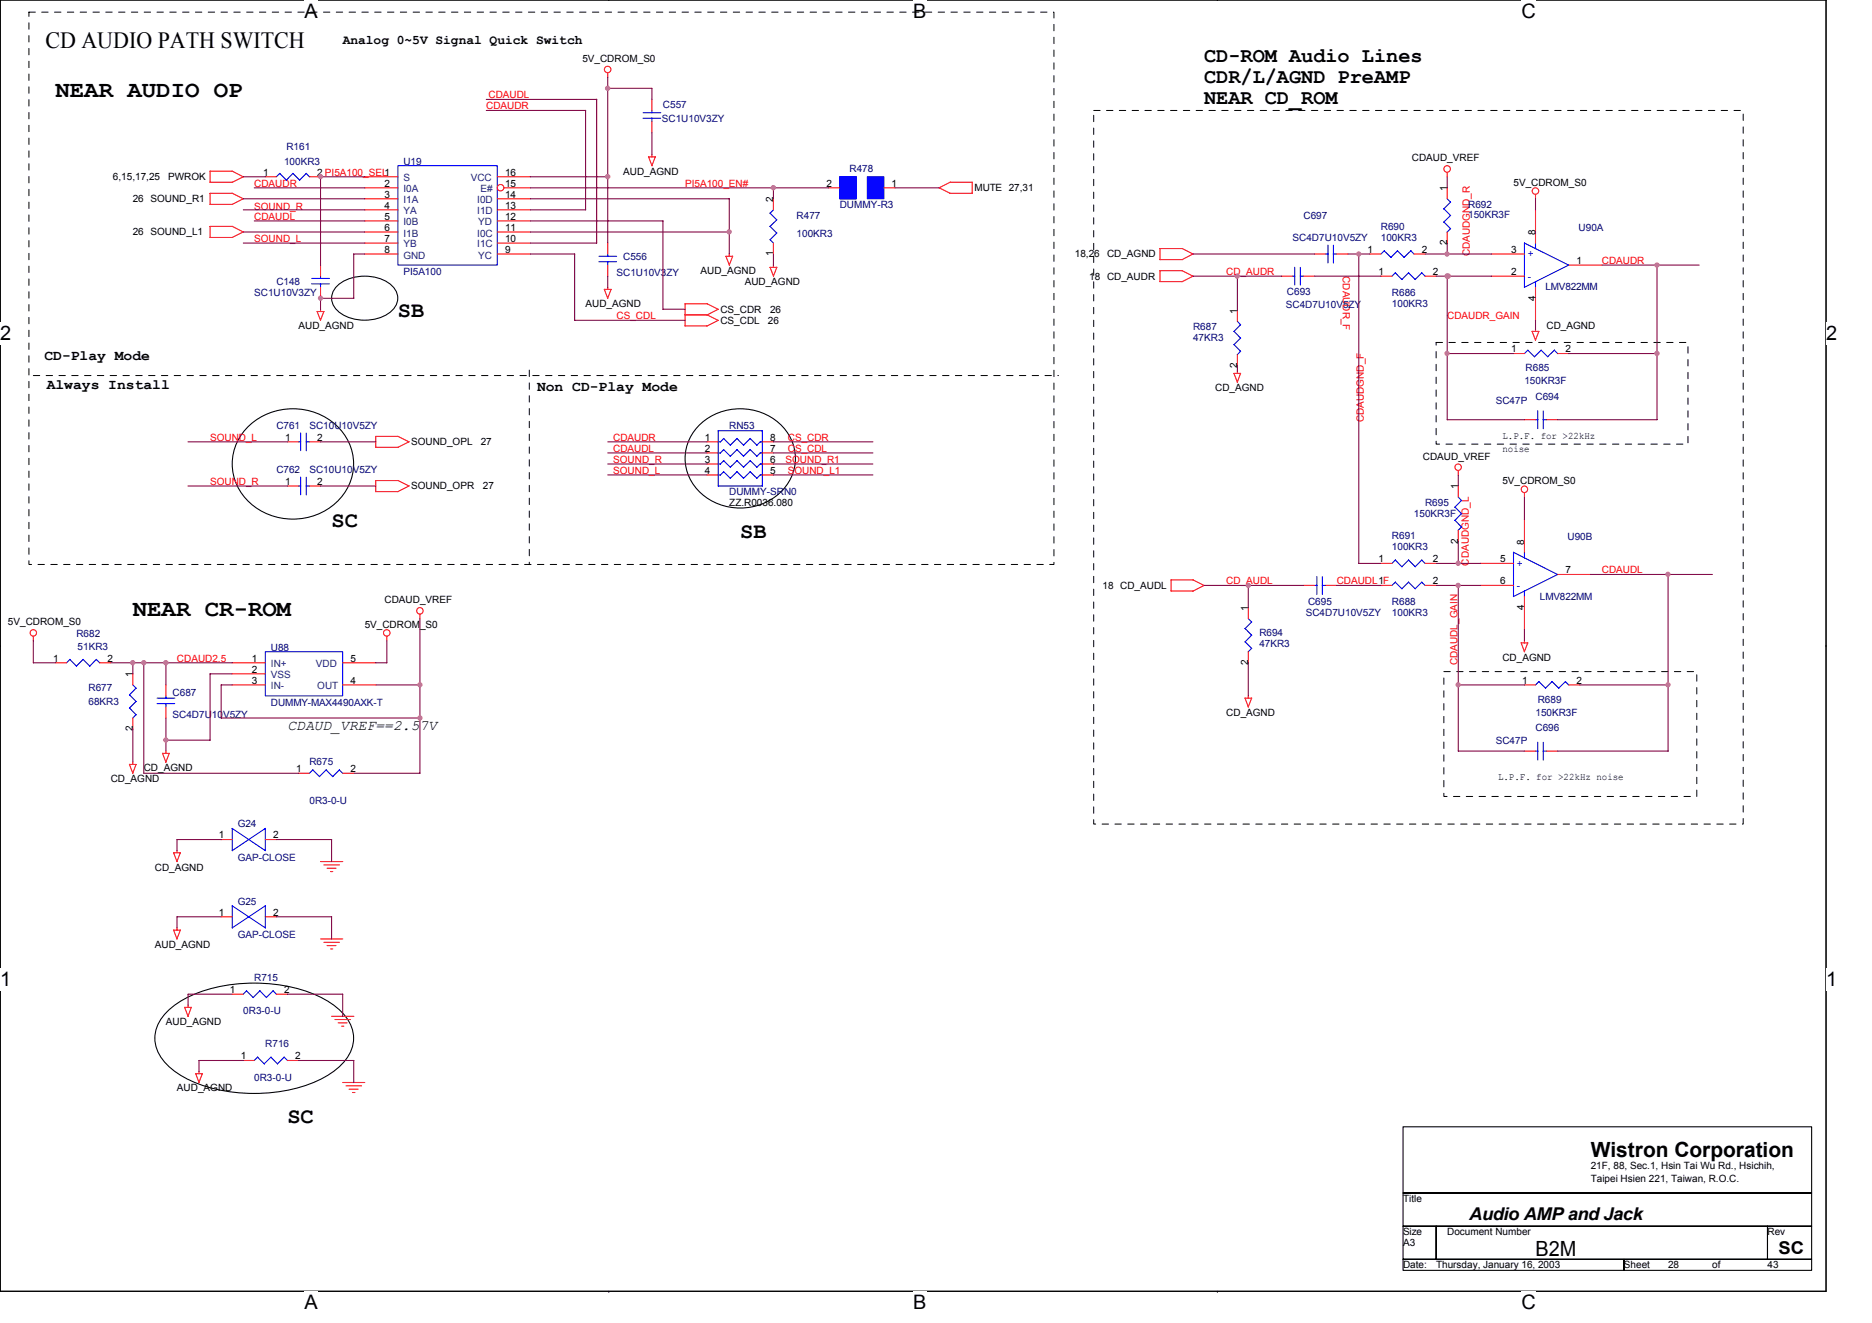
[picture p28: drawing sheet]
<svg xmlns="http://www.w3.org/2000/svg" width="297mm" height="210mm" viewBox="0 0 297 210" stroke-linecap="round" stroke-linejoin="round" font-family="sans-serif">
<defs><g id="words">
<g font-size="3.7">
<text x="7.2" y="7.7">CD AUDIO PATH SWITCH</text>
<text x="8.8" y="15.3">NEAR AUDIO OP</text>
<text x="21.1" y="97.7">NEAR CR-ROM</text>
</g>
<g font-size="3.5">
<text x="63.1" y="50.3">SB</text>
<text x="52.6" y="83.6">SC</text>
<text x="117.5" y="85.3">SB</text>
<text x="45.6" y="178.2">SC</text>
</g>
<g font-size="3.3">
<text x="191.1" y="9.8">CD-ROM Audio Lines</text>
<text x="191.1" y="13.2">CDR/L/AGND PreAMP</text>
<text x="191.1" y="16.6">NEAR CD_ROM</text>
<text x="252.4" y="183.6">Wistron Corporation</text>
<text x="243.6" y="199.3">B2M</text>
</g>
<g font-size="3.2">
<text x="48.3" y="2.8">A</text>
<text x="144.9" y="2.8">B</text>
<text x="241.4" y="2.8">C</text>
<text x="0" y="54">2</text>
<text x="289.7" y="54">2</text>
<text x="0" y="156.4">1</text>
<text x="289.7" y="156.4">1</text>
<text x="48.3" y="207.7">A</text>
<text x="144.9" y="207.7">B</text>
<text x="241.4" y="207.7">C</text>
</g>
<g font-size="2.8">
<text x="233.1" y="193.6">Audio AMP and Jack</text>
<text x="282.2" y="198.9">SC</text>
</g>
<g font-size="2.3">
<text x="7" y="57.1">CD-Play Mode</text>
<text x="7.4" y="61.7">Always Install</text>
<text x="85.2" y="62">Non CD-Play Mode</text>
<text x="45.6" y="115.8">CDAUD_VREF==2.57V</text>
</g>
<text font-size="2.1" x="54.4" y="7">Analog 0~5V Signal Quick Switch</text>
<g font-size="1.6">
<text x="92.4" y="9.8">5V_CDROM_S0</text>
<text x="17.9" y="28.6">6,15,17,25</text>
<text x="26.7" y="28.6">PWROK</text>
<text x="41.7" y="27.9">1</text>
<text x="50.3" y="27.9">2 PI5A100_SEL1</text>
<text x="61" y="29.6">2</text>
<text x="80.1" y="29.6">15</text>
<text x="80.1" y="27.9">16</text>
<text x="98.9" y="27.7">AUD_AGND</text>
<text x="131.1" y="29.6">2</text>
<text x="141.5" y="29.6">1</text>
<text x="224" y="25.6">CDAUD_VREF</text>
<text x="240.2" y="29.5">5V_CDROM_S0</text>
<text x="21.1" y="32.1">26 SOUND_R1</text>
<text x="61" y="31.4">3</text>
<text x="61" y="33.1">4</text>
<text x="61" y="34.9">5</text>
<text x="80.1" y="34.9">12</text>
<text x="80.1" y="33.1">13</text>
<text x="80.1" y="31.4">14</text>
<text x="122.7" y="32.1" transform="rotate(-90 122.7 32.1)">2</text>
<text x="154.6" y="30.3">MUTE 27,31</text>
<text x="229.6" y="30.3" transform="rotate(-90 229.6 30.3)">1</text>
<text x="21.1" y="37.3">26 SOUND_L1</text>
<text x="61" y="36.6">6</text>
<text x="61" y="38.4">7</text>
<text x="61" y="40.1">8</text>
<text x="80.1" y="40.1">9</text>
<text x="80.1" y="38.4">10</text>
<text x="80.1" y="36.6">11</text>
<text x="122.7" y="40.7" transform="rotate(-90 122.7 40.7)">1</text>
<text x="170.6" y="40.9">18,26</text>
<text x="175.7" y="40.9">CD_AGND</text>
<text x="217" y="40.1">1</text>
<text x="225.6" y="40.1">2</text>
<text x="229.6" y="38.9" transform="rotate(-90 229.6 38.9)">2</text>
<text x="239.8" y="40.1">3</text>
<text x="243.6" y="37.3" transform="rotate(-90 243.6 37.3)">8</text>
<text x="250.1" y="41.9">1</text>
<text x="111.2" y="43.5">AUD_AGND</text>
<text x="118.2" y="45.2">AUD_AGND</text>
<text x="172.8" y="44.4">18 CD_AUDR</text>
<text x="218.8" y="43.6">1</text>
<text x="227.3" y="43.6">2</text>
<text x="239.8" y="43.6">2</text>
<text x="243.6" y="47.7" transform="rotate(-90 243.6 47.7)">4</text>
<text x="47.4" y="52.2">AUD_AGND</text>
<text x="92.9" y="48.7">AUD_AGND</text>
<text x="114.3" y="49.6">CS_CDR</text>
<text x="114.3" y="51.4">CS_CDL</text>
<text x="121.9" y="51.4">26</text>
<text x="122.2" y="49.6">26</text>
<text x="196.3" y="49.8" transform="rotate(-90 196.3 49.8)">1</text>
<text x="245.4" y="52.2">CD_AGND</text>
<text x="196.3" y="58.4" transform="rotate(-90 196.3 58.4)">2</text>
<text x="239.8" y="55.9">1</text>
<text x="248.4" y="55.9">2</text>
<text x="192.8" y="62.1">CD_AGND</text>
<text x="45.3" y="69.9">1</text>
<text x="50.3" y="69.9">2</text>
<text x="65.2" y="70.7">SOUND_OPL</text>
<text x="76.3" y="70.7">27</text>
<text x="111.8" y="69.9">1</text>
<text x="111.8" y="71.7">2</text>
<text x="122.2" y="71.7">7</text>
<text x="122.2" y="69.9">8</text>
<text x="238.4" y="69.6">L.P.F. for &gt;22kHz</text>
<text x="238.4" y="71.8">noise</text>
<text x="45.3" y="76.9">1</text>
<text x="50.3" y="76.9">2</text>
<text x="65.2" y="77.7">SOUND_OPR</text>
<text x="76.6" y="77.7">27</text>
<text x="111.8" y="73.4">3</text>
<text x="111.8" y="75.2">4</text>
<text x="122.2" y="75.2">5</text>
<text x="122.2" y="73.4">6</text>
<text x="225.8" y="72.9">CDAUD_VREF</text>
<text x="231.4" y="77.6" transform="rotate(-90 231.4 77.6)">1</text>
<text x="238.4" y="76.8">5V_CDROM_S0</text>
<text x="115.7" y="80.3">ZZ.R0036.080</text>
<text x="218.8" y="89.2">1</text>
<text x="227.3" y="89.2">2</text>
<text x="231.4" y="86.2" transform="rotate(-90 231.4 86.2)">2</text>
<text x="238" y="89.2">5</text>
<text x="241.9" y="86.4" transform="rotate(-90 241.9 86.4)">8</text>
<text x="61" y="95.7">CDAUD_VREF</text>
<text x="174.9" y="93.4">18 CD_AUDL</text>
<text x="218.8" y="92.7">1</text>
<text x="227.3" y="92.7">2</text>
<text x="238" y="92.7">6</text>
<text x="248.4" y="91">7</text>
<text x="1.3" y="99.2">5V_CDROM_S0</text>
<text x="57.9" y="99.6">5V_CDROM_S0</text>
<text x="198.1" y="96.9" transform="rotate(-90 198.1 96.9)">1</text>
<text x="241.9" y="96.8" transform="rotate(-90 241.9 96.8)">4</text>
<text x="8.4" y="105">1</text>
<text x="17" y="105">2</text>
<text x="21.1" y="107.4" transform="rotate(-90 21.1 107.4)">1</text>
<text x="40" y="105">1</text>
<text x="40" y="106.7">2</text>
<text x="55.6" y="105">5</text>
<text x="198.1" y="105.5" transform="rotate(-90 198.1 105.5)">2</text>
<text x="238.4" y="104.8">CD_AGND</text>
<text x="40" y="108.5">3</text>
<text x="55.6" y="108.5">4</text>
<text x="194.6" y="113.6">CD_AGND</text>
<text x="241.5" y="108.5">1</text>
<text x="250.1" y="108.5">2</text>
<text x="21.1" y="116" transform="rotate(-90 21.1 116)">2</text>
<text x="17.6" y="124.1">CD_AGND</text>
<text x="22.8" y="122.3">CD_AGND</text>
<text x="47" y="122.5">1</text>
<text x="55.6" y="122.5">2</text>
<text x="237.7" y="123.8">L.P.F. for &gt;22kHz noise</text>
<text x="34.7" y="133">1</text>
<text x="43.3" y="133">2</text>
<text x="24.6" y="138.1">CD_AGND</text>
<text x="34.7" y="145.3">1</text>
<text x="43.3" y="145.3">2</text>
<text x="24.6" y="150.4">AUD_AGND</text>
<text x="36.5" y="157.6">1</text>
<text x="45.1" y="157.6">2</text>
<text x="26.3" y="162.7">AUD_AGND</text>
<text x="28.1" y="173.2">AUD_AGND</text>
<text x="38.2" y="168.1">1</text>
<text x="46.8" y="168.1">2</text>
<text x="252.4" y="185.4">21F, 88, Sec.1, Hsin Tai Wu Rd., Hsichih,</text>
<text x="222.6" y="190.7">Title</text>
<text x="252.4" y="187.5">Taipei Hsien 221, Taiwan, R.O.C.</text>
<text x="222.6" y="197.7">A3</text>
<text x="222.6" y="196">Size</text>
<text x="229.6" y="196">Document Number</text>
<text x="280.5" y="196">Rev</text>
<text x="222.6" y="201.2">Date:</text>
<text x="227.9" y="201.2">Thursday, January 16, 2003</text>
<text x="257.7" y="201.2">Sheet</text>
<text x="264.7" y="201.2">28</text>
<text x="271.7" y="201.2">of</text>
<text x="280.5" y="201.2">43</text>
</g>
<g font-size="1.6" fill="#f00">
<text x="77.1" y="17.4">CDAUDR</text>
<text x="77.5" y="15.6">CDAUDL</text>
<text x="40.3" y="29.6">CDAUDR</text>
<text x="108.7" y="29.6">PI5A100_EN#</text>
<text x="40.3" y="34.9">CDAUDL</text>
<text x="40.3" y="33.3">SOUND_R</text>
<text x="40.3" y="38.4">SOUND_L</text>
<text x="233.2" y="40.7" transform="rotate(-90 233.2 40.7)">CDAUDGND_R</text>
<text x="254.2" y="41.9">CDAUDR</text>
<text x="194.6" y="43.6">CD_AUDR</text>
<text x="213.1" y="43.8" transform="rotate(90 213.1 43.8)">CDAUDR_F</text>
<text x="97.8" y="50.7">CS_CDL</text>
<text x="229.6" y="50.7">CDAUDR_GAIN</text>
<text x="33.3" y="69.9">SOUND_L</text>
<text x="97.3" y="69.9">CDAUDR</text>
<text x="97.3" y="71.7">CDAUDL</text>
<text x="125" y="69.9">CS_CDR</text>
<text x="125" y="71.7">CS_CDL</text>
<text x="216.4" y="67" transform="rotate(-90 216.4 67)">CDAUDGND_F</text>
<text x="33.3" y="77">SOUND_R</text>
<text x="97.3" y="73.4">SOUND_R</text>
<text x="97.3" y="75.2">SOUND_L</text>
<text x="124.6" y="73.4">SOUND_R1</text>
<text x="125" y="75.2">SOUND_L1</text>
<text x="233" y="89.7" transform="rotate(-90 233 89.7)">CDAUDGND_L</text>
<text x="194.6" y="92.7">CD_AUDL</text>
<text x="212.1" y="92.7">CDAUDL_F</text>
<text x="254.2" y="91">CDAUDL</text>
<text x="28.1" y="105">CDAUD2.5</text>
<text x="231.3" y="105.5" transform="rotate(-90 231.3 105.5)">CDAUDL_GAIN</text>
</g>
<g font-size="1.6" fill="#000080">
<text x="105.2" y="17.2">C557</text>
<text x="45.4" y="23.9">R161</text>
<text x="105" y="19.3">SC1U10V3ZY</text>
<text x="45.1" y="26.1">100KR3</text>
<text x="64" y="26.1">U19</text>
<text x="134.8" y="27.3">R478</text>
<text x="126.4" y="34.7">R477</text>
<text x="133.2" y="33">DUMMY-R3</text>
<text x="206.8" y="34.7">C697</text>
<text x="233" y="33">R692</text>
<text x="233" y="34.5">150KR3F</text>
<text x="98.9" y="41.2">C556</text>
<text x="126.4" y="37.5">100KR3</text>
<text x="205.1" y="38.2">SC4D7U10V5ZY</text>
<text x="219.1" y="36.5">R690</text>
<text x="219.1" y="38.2">100KR3</text>
<text x="250.5" y="36.6">U90A</text>
<text x="40.3" y="47">SC1U10V3ZY</text>
<text x="43.9" y="45.2">C148</text>
<text x="64" y="43.6">PI5A100</text>
<text x="97.8" y="43.8">SC1U10V3ZY</text>
<text x="204.2" y="46.8">C693</text>
<text x="220.9" y="47">R686</text>
<text x="245.2" y="45.9">LMV822MM</text>
<text x="189.3" y="52.4">R687</text>
<text x="204" y="48.9">SC4D7U10V5ZY</text>
<text x="220.9" y="48.7">100KR3</text>
<text x="189.3" y="54.2">47KR3</text>
<text x="242.1" y="58.9">R685</text>
<text x="237.3" y="64.2">SC47P</text>
<text x="241.9" y="61">150KR3F</text>
<text x="243.6" y="63.5">C694</text>
<text x="43.9" y="68">C761</text>
<text x="49.1" y="68">SC10U10V5ZY</text>
<text x="115.7" y="68">RN53</text>
<text x="43.9" y="75">C762</text>
<text x="49.1" y="75">SC10U10V5ZY</text>
<text x="115.7" y="78.5">DUMMY-SRN0</text>
<text x="224.4" y="82">150KR3F</text>
<text x="226.1" y="80.3">R695</text>
<text x="220.9" y="85.5">R691</text>
<text x="220.9" y="87.3">100KR3</text>
<text x="248.7" y="85.7">U90B</text>
<text x="244.3" y="95.2">LMV822MM</text>
<text x="12.1" y="101.1">R682</text>
<text x="199.8" y="101">R694</text>
<text x="207.2" y="97.8">SC4D7U10V5ZY</text>
<text x="207.6" y="96.1">C695</text>
<text x="220.9" y="96.1">R688</text>
<text x="220.9" y="97.8">100KR3</text>
<text x="12.3" y="103.1">51KR3</text>
<text x="43" y="103.3">U88</text>
<text x="199.8" y="102.7">47KR3</text>
<text x="14.1" y="109.6">R677</text>
<text x="14.1" y="111.8">68KR3</text>
<text x="27.4" y="110.4">C687</text>
<text x="27.4" y="113.9">SC4D7U10V5ZY</text>
<text x="43" y="112">DUMMY-MAX4490AXK-T</text>
<text x="243.6" y="113.6">150KR3F</text>
<text x="244" y="111.5">R689</text>
<text x="237.3" y="118">SC47P</text>
<text x="243.6" y="116">C696</text>
<text x="49.1" y="121.3">R675</text>
<text x="37.7" y="131.3">G24</text>
<text x="49.1" y="127.6">0R3-0-U</text>
<text x="37.7" y="136.5">GAP-CLOSE</text>
<text x="37.7" y="143.6">G25</text>
<text x="37.7" y="148.8">GAP-CLOSE</text>
<text x="40.3" y="155.6">R715</text>
<text x="38.6" y="160.9">0R3-0-U</text>
<text x="42.1" y="166.2">R716</text>
<text x="40.3" y="171.4">0R3-0-U</text>
</g>
<g font-size="1.6" fill="#004080">
<text x="64" y="28.8">S</text>
<text x="74.7" y="28.8">VCC</text>
<text x="64" y="30.5">I0A</text>
<text x="64" y="32.3">I1A</text>
<text x="64" y="34">YA</text>
<text x="64" y="35.8">I0B</text>
<text x="75.7" y="34">I1D</text>
<text x="75.7" y="32.3">I0D</text>
<text x="75.9" y="35.8">YD</text>
<text x="76.3" y="30.5">E#</text>
<text x="64" y="37.5">I1B</text>
<text x="64" y="39.3">YB</text>
<text x="64" y="41">GND</text>
<text x="75.7" y="39.3">I1C</text>
<text x="75.7" y="37.5">I0C</text>
<text x="75.9" y="41">YC</text>
<text x="43" y="105.9">IN+</text>
<text x="43" y="107.6">VSS</text>
<text x="50.1" y="105.9">VDD</text>
<text x="43" y="109.4">IN-</text>
<text x="50.4" y="109.4">OUT</text>
</g>
<g font-size="1.6" fill="#00f">
<text x="242.4" y="40.9">+</text>
<text x="242.4" y="44.4">-</text>
<text x="240.7" y="89.9">+</text>
<text x="240.7" y="93.4">-</text>
</g>
</g></defs>
<path d="M0 0h289.7v204.9h-289.7z" fill="none" stroke="#000" stroke-width=".17"/>
<g fill="#fff">
<path d="M48.3 0h2.1v3.5h-2.1z"/>
<path d="M48.3 204.9h2.1v3.5h-2.1z"/>
</g>
<path d="M96.6 0h.1M96.6 204.9h.1" fill="none" stroke="#000" stroke-width=".17"/>
<g fill="#fff">
<path d="M144.9 0h2.1v3.5h-2.1z"/>
<path d="M144.9 204.9h2.1v3.5h-2.1z"/>
</g>
<path d="M193.2 0h.1M193.2 204.9h.1" fill="none" stroke="#000" stroke-width=".17"/>
<g fill="#fff">
<path d="M241.4 0h2.3v3.5h-2.3z"/>
<path d="M241.4 204.9h2.3v3.5h-2.3z"/>
<path d="M0 51.2h1.8v3.5h-1.8z"/>
<path d="M289.7 51.2h1.8v3.5h-1.8z"/>
<path d="M0 153.6h1.8v3.5h-1.8z"/>
<path d="M289.7 153.6h1.8v3.5h-1.8z"/>
</g>
<g fill="none" stroke="#000" stroke-width=".17">
<path d="M53.3 45.5a6.8 6.8 0 0 1 9.1 0 2.62 2.62 0 0 1-.5 4.1 6.9 6.9 0 0 1-8.6-.5 2.54 2.54 0 0 1 0-3.6zM39.7 67.4a10.2 10.2 0 0 1 15.1 1.8 8.3 8.3 0 0 1-3.5 12 10.1 10.1 0 0 1-13.7-4.2 8.2 8.2 0 0 1 2.1-9.6zM111.3 67.2a9.3 9.3 0 0 1 13.7 1.5 7.5 7.5 0 0 1-3.1 10.8 9.2 9.2 0 0 1-12.5-3.7 7.3 7.3 0 0 1 1.9-8.6zM0 102.4h.1M289.7 102.4h.1M26.2 160.9a17.2 17.2 0 0 1 10.5-4.7 25.3 25.3 0 0 1 14.8 2.3 8.3 8.3 0 0 1 4.5 5.2 5.9 5.9 0 0 1-2.3 5.7 19.8 19.8 0 0 1-11.5 4 23.4 23.4 0 0 1-14.2-3.2 6.9 6.9 0 0 1-3.4-5.5 5.8 5.8 0 0 1 1.6-3.8zM222.6 178.8h64.9v10.5h-64.9zM222.6 194.5h5.3v5.3h-5.3zM222.6 189.3h64.9v5.2h-64.9zM222.6 199.8h35.1v1.7h-35.1zM227.9 194.5h52.6v5.3h-52.6zM257.7 199.8h29.8v1.7h-29.8z"/>
<path d="M280.5 194.5h7v5.3h-7z"/>
</g>
<path d="M4.6 1.9h162.6v87.7h-162.6v-87.7M173.5 17.5h103.1v113.2h-103.1v-113.2M5.3 59.6h162.7M84 58.7v30.9M227.9 54.3h39.9v16.2h-39.9v-16.2M229.1 106.6h40.1v19.8h-40.1v-19.8" fill="none" stroke="#000" stroke-width=".16" stroke-dasharray="1 1 1 1 1 1 1 1"/>
<g fill="none" stroke="#f00" stroke-width=".17">
<path d="M96.4 11.6v.7M103.4 15.7v1.8M103.4 19.3v1.8M33.3 27.2h3.6l1.7 .9M33.3 27.1v1.8h3.5M36.8 30.6l1.8 .9M36.8 35.9l1.8 .9M36.8 30.7h-3.5v1.7M36.8 35.9h-3.5v1.8h3.6l1.7-.9M38.6 28l-1.8 .9M38.6 31.5l-1.7 .9h-3.6M42.1 28h1.8"/>
<path d="M49.1 28h1.8M57.8 29.8h5.3M57.8 28h5.3M57.8 31.5h5.3M57.8 33.3h5.3M57.8 35.1h5.3M57.8 36.8h5.3M57.8 38.6h5.3M78.9 28h5.3M78.9 31.5h5.3M78.9 33.3h5.3M78.9 35.1h5.3"/>
<path d="M78.9 36.8h5.3M78.9 38.6h5.3M80 29.8h4.2M96.4 38.5v1.8M102.9 24.9h1.1l-.6 1.4zM103.4 24.5v.4M122.7 31.5v1.8M122.7 38.6v1.7M131.5 29.8h1.7M140.2 29.8h1.8M150.7 30.7h3.6M150.8 28.9h3.5v1.8"/>
<path d="M150.8 28.9l-1.8 .9 1.8 .9M184 39.4h3.6M184.1 39.4v1.8M187.6 39.4l1.7 .9M229.6 27.3v.8M229.6 29.8v1.7M229.6 36.8v1.8M243.6 30.8v.8M243.6 33.3v5.3M50.3 49.4l.6 1.4M50.3 49.4h1.1M50.9 42v1.8"/>
<path d="M50.9 45.6v1.7M50.9 49v.4M51.4 49.4l-.6 1.4M57.8 40.3h5.3M78.9 40.3h5.3M95.9 45.9l.5 1.4M95.9 45.9h1.1M96.4 42.1v1.7M96.4 45.6v.3M97 45.9l-.6 1.4M108.7 50h3.5M108.7 48.2h3.5"/>
<path d="M108.7 48.2v3.5h3.5l1.8-.9M112.2 48.2l1.8 .9-1.8 .9M112.2 50l1.8 .8M115.2 40.7h1M115.2 40.7l.5 1.4M115.7 40.3v.4M116.3 40.6l-.6 1.5M122.7 42v.4M123.3 42.4l-.6 1.4-.5-1.4h1.1M184 44.7h3.6M184.1 42.9h3.5l1.7 .9M184.1 42.9v1.8"/>
<path d="M189.3 43.8l-1.7 .9M189.3 40.3l-1.7 .9h-3.5M195.8 59.2l.5 1.5 .5-1.5M195.8 59.2h1.1M196.3 49.2v1.8M196.3 56.3v1.7M196.3 58.9v.3M203.3 43.8h1.8M206.8 43.8h1.8M208.6 40.3h1.8M212.1 40.3h1.8M217.3 40.3h1.8"/>
<path d="M219.1 43.8h1.8M224.4 40.3h1.7M226.1 43.8h1.8M236.6 40.3h5.3M236.6 43.8h5.3M240.1 56.1h1.8M243.1 52.6l.5 1.4 .6-1.4M243.1 52.6h1.1M243.6 45.6v5.2M243.6 52.2v.4M247.2 56.1h1.7M248.9 42.1h5.3"/>
<path d="M45.6 70.1h1.8M45.6 77.1h1.8M49.1 70.1h1.8M49.1 77.1h1.8M63.1 76.2l1.8 .9M63.1 69.2l1.8 .9-1.7 .9h-3.6M63.1 76.2h-3.5v1.8M63.1 69.2h-3.5v1.8M64.9 77.1l-1.7 .9h-3.6M112.2 70.1h1.8M112.2 71.9h1.8M112.2 73.6h1.8"/>
<path d="M112.2 75.4h1.8M121 70.1h1.7M121 71.9h1.7M121 73.6h1.7M121 75.4h1.7M231.4 74.7v.7M231.4 77.1v1.8M241.9 66.6h1.7M241.9 78.2v.7M245.4 66.6h1.8M66.6 97.5v.7M185.8 92h3.5"/>
<path d="M185.8 92v1.8h3.5l1.8-.9M189.3 92l1.8 .9M198.1 96.4v1.7M206.8 92.9h1.8M210.4 92.9h1.7M219.1 89.4h1.8M219.1 92.9h1.8M226.1 89.4h1.8M226.1 92.9h1.8M231.4 84.1v1.8M234.9 89.4h5.3M234.9 92.9h5.3"/>
<path d="M241.9 82.4v5.2M241.9 94.6v5.3M247.2 91.1h5.2M5.3 100.9v.8M8.8 105.2h1.8M15.8 105.2h1.8M21.1 106.9v1.8M21.1 113.9v1.8M26.3 108.6v1.8M26.3 112.2v1.7M26.3 119.1v.4M26.9 119.5l-.6 1.4"/>
<path d="M26.9 119.5h-1.1l.5 1.4M36.8 108.7h5.3M36.8 105.2h5.3M36.8 106.9h5.3M54.4 108.7h5.2M54.4 105.2h5.2M61.4 100.9v.8M198.1 112.2l-.5-1.4h1l-.5 1.4M198.1 103.4v1.8M198.1 110.4v.4M241.4 102l.5 1.4M241.4 102h1"/>
<path d="M241.9 108.7h1.7M241.9 119.2h1.7M241.9 101.6v.4M242.4 102l-.5 1.4M245.4 119.2h1.8M248.9 108.7h1.8M20.5 121.3l.6 1.4 .5-1.4M20.5 121.3h1.1M21.1 120.9v.4M27.5 135.3l.6 1.4M27.6 135.3h1M28.1 134.9v.4"/>
<path d="M28.6 135.3l-.5 1.4M35.1 133.2h1.7M42.1 133.2h1.8M47.3 122.7h1.8M50.9 136.7h3.5M51.4 137.2h2.5M51.9 137.8h1.4M52.4 138.3h.4M54.4 122.7h1.8M27.5 147.6l.6 1.4M27.6 147.6h1M28.1 147.2v.4"/>
<path d="M28.6 147.6l-.5 1.4M29.3 159.8l.5 1.5 .5-1.5M29.3 159.8h1.1M29.8 159.5v.3M35.1 145.5h1.7M36.8 157.7h1.8M42.1 145.5h1.8M43.9 157.7h1.7M50.9 149h3.5M51.4 149.5h2.5M51.9 150h1.4M52.4 150.6h.4"/>
<path d="M31.6 170v.3M32.1 170.3l-.5 1.5M32.1 170.3h-1l.5 1.4M38.6 168.3h1.7M45.6 168.3h1.8M52.6 161.2h3.6M53.1 161.8h2.5M53.7 162.3h1.4M54.2 162.8h.4M54.4 171.7h3.5M54.9 172.3h2.5M55.4 172.8h1.4"/>
<path d="M55.9 173.3h.4"/>
<circle cx="96.4" cy="11" r=".52"/>
<circle cx="79.4" cy="29.8" r=".52"/>
<circle cx="229.6" cy="26.8" r=".52"/>
<circle cx="243.6" cy="30.3" r=".52"/>
<circle cx="231.4" cy="74.1" r=".51"/>
<circle cx="241.9" cy="77.6" r=".52"/>
<circle cx="66.6" cy="96.9" r=".52"/>
<circle cx="5.3" cy="100.4" r=".51"/>
<circle cx="61.4" cy="100.4" r=".52"/>
</g>
<g fill="none" stroke="#00f" stroke-width=".17">
<path d="M102 18.8h2.8M102 17.9h2.9M103.4 17.5v.4M103.4 18.7v.6M44.4 27.5l1.1 1.1M44.4 27.5l-.5 .5M46.5 27.5l1.1 1.1M46.5 27.5l-1.1 1.1M48.6 27.5l.5 .6M48.6 27.5l-1.1 1.1M63.1 26.3h15.8v15.8h-15.8zM122.2 38l.5 .6"/>
<path d="M122.2 33.8l1.1 1.1M122.7 33.3l-.5 .5M123.3 37l-1.1 1M123.3 34.9l-1.1 1 1.1 1.1M210.7 38.9v2.8M211.6 38.9v2.8M223.9 39.8l.5 .5M223.9 39.8l-1.1 1M229.1 33.1l1.1 1.1M229.6 31.5l.6 .6M230.2 32.1l-1.1 1M230.2 34.2l-1.1 1 1.1 1.1"/>
<path d="M230.2 36.3l-.6 .5M243.6 38.6v.9M49.4 45h2.9M49.5 44.2h2.8M50.9 43.8v.4M50.9 45v.6M95 41.5h2.8M95 40.7h2.9M96.4 40.3v.4M96.4 41.5v.6M195.8 52.6l1.1 1.1M195.8 54.7l1.1 1.1"/>
<path d="M196.3 51l.6 .5M196.8 51.5l-1 1.1M196.8 53.6l-1 1.1M196.8 55.7l-.5 .6M205.1 43.8h.4M205.4 42.4v2.8M206.3 43.8h.5M206.3 42.4v2.8M210.4 40.3h.3M211.6 40.3h.5M219.1 40.3l.6-.5 1 1.1M220.7 40.8l1.1-1 1 1.1"/>
<path d="M221.4 43.3l1.1 1.1M221.4 43.3l-.5 .5M223.5 43.3l1.1 1.1 1-1.1 .5 .5M223.5 43.3l-1.1 1M242.4 55.5l-.5 .6M243.6 44.7v.9M244.6 55.5l-1.1 1.1-1.1-1M246.6 55.6l.6 .5M246.7 55.5l-1.1 1.1-1.1-1M248.9 42.1l-7 3.5M248.9 42.1l-7-3.5v7M47.4 70.1h.3"/>
<path d="M47.4 77.1h.3M47.7 68.7v2.8M47.7 75.7v2.8M48.6 70.1h.5M48.6 77.1h.5M48.6 68.7v2.8M48.6 75.7v2.8M113.9 71.9h.4M113.9 75.4h.4M113.9 68.3h7.1M114 73.6h.3l.5-.5 1.1 1M114 68.3v8.8h7"/>
<path d="M114.8 71.3l1.1 1.1 1-1.1M114.8 74.8l1.1 1.1 1-1.1M114.8 69.6l1.1 1.1M114.8 71.3l-.5 .6M114.8 74.8l-.5 .6M114.8 69.6l-.5 .5h-.3M116.9 71.3l1.1 1.1 1-1.1M116.9 74.8l1.1 1.1 1-1.1M116.9 69.6l1.1 1.1M116.9 73.1l1.1 1M117 69.6l-1.1 1M117 73.1l-1.1 1"/>
<path d="M118 74.1l1.1-1 1 1M119 71.3l1.1 1.1 .5-.5M119 74.8l1.1 1.1 .5-.5M119 69.6l1.1 1.1M119.1 69.6l-1.1 1M120.6 71.9h.4M120.6 75.4h.4M120.6 73.6h.4M120.6 73.6l-.5 .5M121 68.3v8.8M121 70.1h-.4l-.5 .5M231.4 78.9l.5 .5"/>
<path d="M231.9 79.4l-1.1 1.1M243.6 66.6h.4M244 65.2v2.8M244.9 66.6h.5M244.9 65.2v2.8M198.1 98.1l.5 .6-1.1 1 1.1 1.1M208.6 92.9h.4M209 91.5v2.8M209.8 92.9h.6M209.8 91.5v2.8M221.4 92.4l1.1 1M221.4 88.9l1.1 1"/>
<path d="M221.4 92.4l-.5 .5M221.4 88.8l-.5 .6M223.5 92.4l-1.1 1M223.5 88.8l-1.1 1.1M225.6 92.4l.5 .5M225.6 88.9l.5 .5M225.6 92.4l-1 1-1.1-1M225.6 88.8l-1 1.1-1.1-1M230.9 80.5l1 1M230.9 82.5l1 1.1-.5 .5M231.9 81.5l-1.1 1.1M240.2 94.6v-7l7 3.6-7.1 3.5"/>
<path d="M241.9 87.6v.9M241.9 93.8v.9M11.1 104.6l1 1.1M11.1 104.6l-.5 .6M13.2 104.6l1.1 1.1M13.2 104.6l-1.1 1.1M15.3 104.6l.5 .6M15.3 104.6l-1.1 1.1M20.5 110.2l1.1 1.1M20.5 112.3l1.1 1.1M21.1 108.7l.5 .5M21.6 109.2l-1.1 1.1"/>
<path d="M21.6 111.3l-1.1 1.1M21.6 113.4l-.5 .5M24.9 111.6h2.8M24.9 110.8h2.8M26.3 110.4v.4M26.3 111.6v.6M42.1 103.4h12.3v7h-12.3zM197.6 101.8l1 1.1M198.6 100.8l-1.1 1.1M198.6 102.9l-.5 .5M243.6 119.2h.4M244 117.8v2.8"/>
<path d="M244.2 108.1l1.1 1.1M244.2 108.1l-.6 .6M244.9 119.2h.5M244.9 117.8v2.8M246.3 108.1l1.1 1.1M246.3 108.1l-1.1 1.1M248.9 108.7l-.5-.6-1.1 1.1M36.8 131.4l5.3 3.6M36.8 131.4v3.6M42.1 131.4v3.6M42.1 131.4l-5.3 3.6M49.6 122.2l1.1 1"/>
<path d="M49.7 122.1l-.6 .6M50.7 123.2l1.1-1.1 1 1.1M53.8 122.2l.6 .5M53.9 122.1l-1.1 1.1M36.8 143.7l5.3 3.5M36.8 143.7v3.5M39.1 157.2l-.5 .5M41.2 157.2l1.1 1.1M41.3 157.2l-1.1 1.1-1.1-1.1M42.1 143.7v3.5M42.1 143.7l-5.3 3.5M43.3 157.2l.6 .6"/>
<path d="M43.3 157.2l-1 1.1M40.9 167.7l-.6 .6M45.1 167.7l.5 .6M45.1 167.7l-1.1 1.1-1-1.1-1.1 1.1-1-1.1"/>
</g>
<g fill="#00f" stroke="#00f" stroke-width=".17">
<path d="M137.6 28h2.6v3.5h-2.6z" fill-rule="evenodd"/>
<path d="M133.2 28h2.7v3.5h-2.7z" fill-rule="evenodd"/>
<path d="M133.2 28h2.7v3.5h-2.7z" fill-rule="evenodd"/>
</g>
<g fill="none" stroke="#800040" stroke-width=".17">
<path d="M77.1 17.5h15.8M77.1 15.8h17.6M92.9 17.5v15.8M94.7 15.7v22.9h-10.5M96.4 14h7v1.8M96.4 12.3v26.3M38.6 28h3.5M38.6 38.6h19.3M38.6 31.5h19.3M38.6 36.8h19.3M38.6 33.3h19.3M40.3 29.8h17.6"/>
<path d="M40.3 35.1h17.6M57.9 28h-7v14.1M84.2 28h12.3M84.2 31.5h31.5M84.2 29.8h47.3M84.2 35.1h21v14h3.5M84.2 36.8h31.5M84.2 33.3h8.7M103.4 21v3.6M115.7 31.5v8.8M122.7 29.8v1.8M142 29.8h7"/>
<path d="M229.6 28v1.8M229.6 38.6v1.7M243.6 31.5v1.8M56.1 40.3h1.8M56.1 47.3h-5.2v1.8M56.1 40.3v7M84.2 40.3h7v10.5M91.2 50.8h17.5M96.4 43.8v1.8M122.7 40.3v1.8M189.3 40.3h19.3M189.3 43.8h14.1"/>
<path d="M196.3 43.8v5.5M196.3 58v.9M208.6 43.8h10.5M213.8 40.3h3.6M215.6 40.3v49.1M226.1 40.3h10.6M227.9 43.8h8.8M229.6 56.1h10.6M229.6 43.8v22.8h12.3M243.6 50.8v1.4M248.9 56.1h14M254.2 42.1h15.4"/>
<path d="M262.9 42.1v24.5M29.8 77.1h15.8M29.8 70.1h15.8M50.9 77.1h8.7M50.9 70.1h8.7M96.4 70.1h15.8M96.4 71.9h15.8M96.4 73.6h15.8M96.4 75.4h15.8M122.7 70.1h15.8M122.7 71.9h15.8M122.7 73.6h15.8"/>
<path d="M122.7 75.4h15.8M231.4 75.4v1.7M241.9 78.9v3.5M247.2 66.6h15.7M66.6 98.1v24.6h-10.5M191.1 92.9h15.8M198.1 92.9v3.5M212.1 92.9h7M215.6 89.4h3.5M227.9 89.4h7M227.9 92.9h7M231.4 85.9v3.5"/>
<path d="M231.4 92.9v26.3M241.9 99.9v1.8M252.4 91.1h19.3M264.7 91.1v28.1M5.3 101.6v3.6h3.5M17.6 105.2h19.3M21.1 105.2v1.7M21.1 115.7v5.2M22.8 105.2v17.5h24.6M26.3 117.4h7M26.3 105.1v3.6M26.3 113.9v5.3"/>
<path d="M36.8 106.9h-3.5v10.6M36.9 108.7h-1.8v5.2h31.6M59.6 108.7h7.1M61.4 101.6v3.6h-1.8M198.1 105.2v5.2M231.4 119.2h10.5M231.4 108.7h10.5M247.1 119.2h17.6M250.7 108.7h14M35.1 133.2h-7v1.8M43.9 133.2h8.7M52.6 133.2v3.5"/>
<path d="M35.1 145.5h-7v1.7M36.9 157.7h-7.1v1.8M43.9 145.5h8.7M45.6 157.7h8.8v3.6M52.6 145.5v3.5M38.6 168.3h-7v1.7M47.4 168.3h8.8M56.1 168.3v3.5"/>
</g>
<g fill="#f0f" stroke="#f0f" stroke-width=".17">
<circle cx="50.9" cy="28" r=".34"/>
<circle cx="122.7" cy="29.8" r=".35"/>
<circle cx="96.4" cy="28" r=".35"/>
<circle cx="96.4" cy="14" r=".35"/>
<circle cx="262.9" cy="42.1" r=".35"/>
<circle cx="229.6" cy="40.3" r=".34"/>
<circle cx="196.3" cy="43.8" r=".34"/>
<circle cx="215.6" cy="40.3" r=".34"/>
<circle cx="262.9" cy="56.1" r=".35"/>
<circle cx="229.6" cy="43.8" r=".34"/>
<circle cx="229.6" cy="56.1" r=".34"/>
<circle cx="229.8" cy="43.8" r=".34"/>
<circle cx="231.4" cy="89.4" r=".34"/>
<circle cx="198.1" cy="92.9" r=".34"/>
<circle cx="231.4" cy="92.9" r=".34"/>
<circle cx="231.4" cy="108.6" r=".34"/>
<circle cx="264.7" cy="91.1" r=".34"/>
<circle cx="264.7" cy="108.6" r=".34"/>
<circle cx="115.7" cy="36.8" r=".34"/>
<circle cx="21.1" cy="105.1" r=".34"/>
<circle cx="26.3" cy="117.4" r=".35"/>
<circle cx="66.6" cy="108.6" r=".34"/>
<circle cx="66.6" cy="113.9" r=".34"/>
<circle cx="22.8" cy="105.1" r=".34"/>
<circle cx="26.3" cy="105.1" r=".35"/>
<circle cx="50.9" cy="47.3" r=".34"/>
</g>
<use href="#words"/>
</svg>
